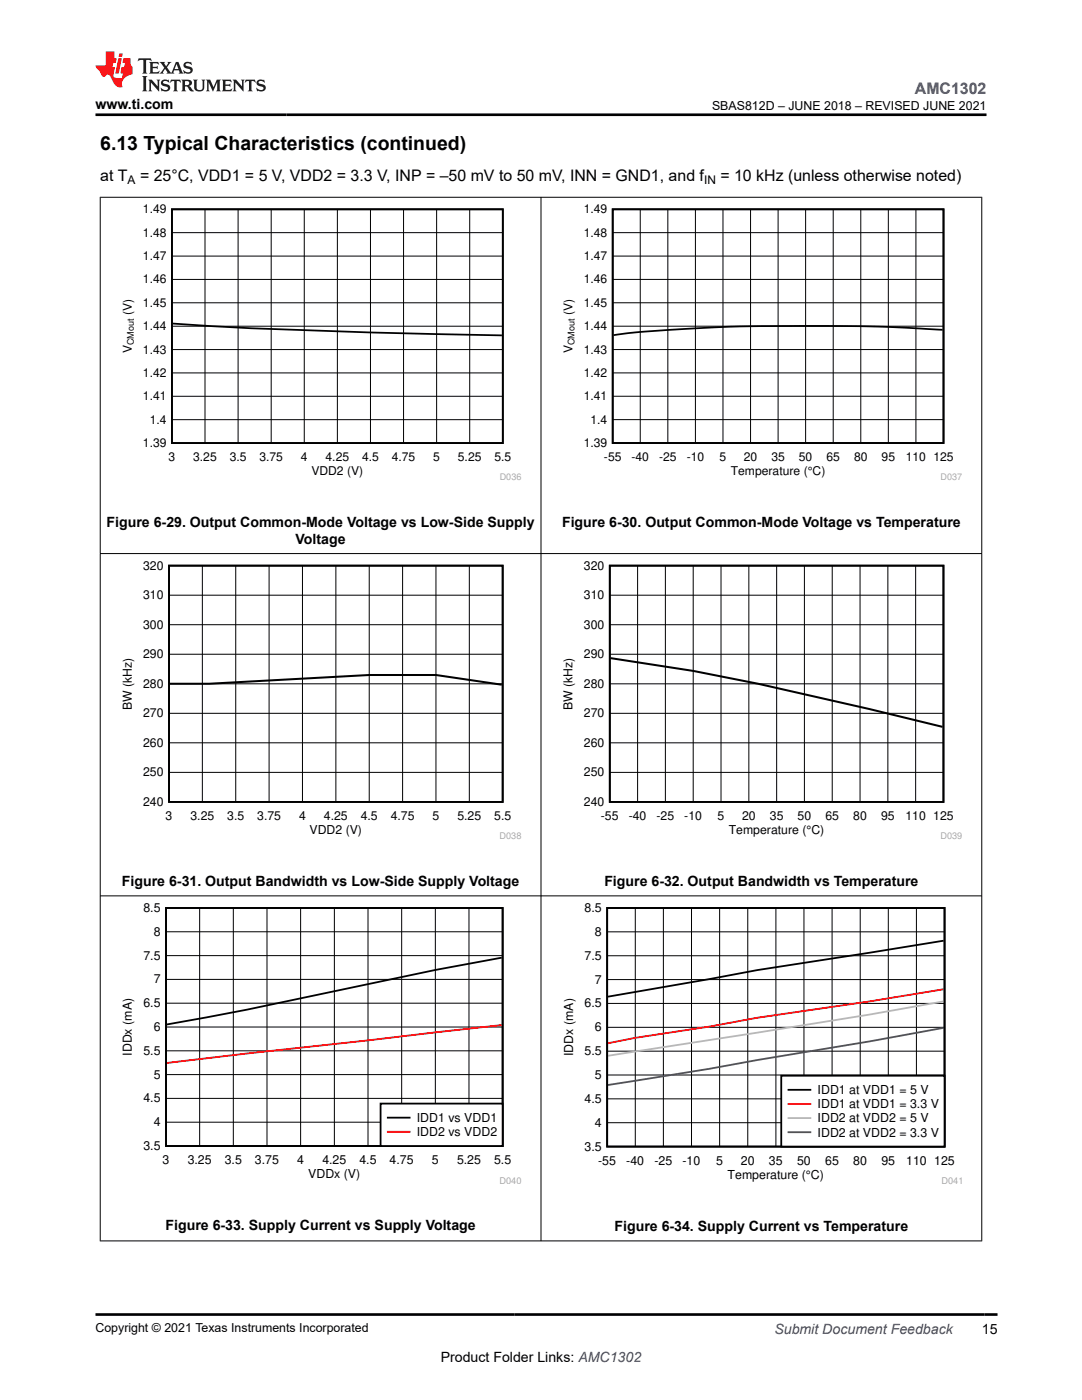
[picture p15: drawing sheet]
<svg xmlns="http://www.w3.org/2000/svg" width="216mm" height="279mm" viewBox="0 0 216 279" stroke-linecap="round" stroke-linejoin="round" font-family="sans-serif">
<defs><g id="words">
<text font-size="3.9" x="20" y="29.9">6.13 Typical Characteristics (continued)</text>
<text font-size="3.2" fill="#00f" x="182.6" y="18.7">AMC1302</text>
<g font-size="3.2">
<text x="20" y="36.1">at T</text>
<text x="27.9" y="36.1">= 25°C, VDD1 = 5 V, VDD2 = 3.3 V, INP = –50 mV to 50 mV, INN = GND1, and f</text>
<text x="143.7" y="36.1">= 10 kHz (unless otherwise noted)</text>
</g>
<g font-size="2.8">
<text x="19" y="21.8">www.ti.com</text>
<text x="21.3" y="105.1">Figure 6-29. Output Common-Mode Voltage vs Low-Side Supply</text>
<text x="112.1" y="105.1">Figure 6-30. Output Common-Mode Voltage vs Temperature</text>
<text x="59" y="108.5">Voltage</text>
<text x="24.3" y="176.8">Figure 6-31. Output Bandwidth vs Low-Side Supply Voltage</text>
<text x="120.6" y="176.8">Figure 6-32. Output Bandwidth vs Temperature</text>
<text x="33" y="245.5">Figure 6-33. Supply Current vs Supply Voltage</text>
<text x="122.6" y="245.6">Figure 6-34. Supply Current vs Temperature</text>
<text x="195.9" y="266.1">15</text>
<text x="87.9" y="271.7">Product Folder Links: AMC1302</text>
</g>
<text font-size="2.8" fill="#00f" x="154.5" y="266.2">Submit Document Feedback</text>
<g font-size="2.5">
<text x="142.1" y="21.9">SBAS812D – JUNE 2018 – REVISED JUNE 2021</text>
<text x="28.6" y="182">8.5</text>
<text x="116.6" y="182">8.5</text>
<text x="28.6" y="191.5">7.5</text>
<text x="30.7" y="186.8">8</text>
<text x="116.6" y="191.5">7.5</text>
<text x="118.7" y="186.8">8</text>
<text x="30.7" y="196.3">7</text>
<text x="118.7" y="196.3">7</text>
<text x="28.6" y="201">6.5</text>
<text x="116.6" y="201.1">6.5</text>
<text x="30.7" y="205.8">6</text>
<text x="118.7" y="205.8">6</text>
<text x="26.3" y="210.7" transform="rotate(-90 26.3 210.7)">IDDx (mA)</text>
<text x="28.6" y="210.5">5.5</text>
<text x="30.7" y="215.3">5</text>
<text x="114.3" y="210.8" transform="rotate(-90 114.3 210.8)">IDDx (mA)</text>
<text x="116.6" y="210.6">5.5</text>
<text x="118.7" y="215.3">5</text>
<text x="28.6" y="220">4.5</text>
<text x="116.6" y="220.1">4.5</text>
<text x="163.1" y="218.4">IDD1 at VDD1 = 5 V</text>
<text x="163.1" y="221.2">IDD1 at VDD1 = 3.3 V</text>
<text x="30.7" y="224.8">4</text>
<text x="83.2" y="223.9">IDD1 vs VDD1</text>
<text x="83.2" y="226.7">IDD2 vs VDD2</text>
<text x="118.7" y="224.9">4</text>
<text x="163.1" y="224">IDD2 at VDD2 = 5 V</text>
<text x="163.1" y="226.8">IDD2 at VDD2 = 3.3 V</text>
<text x="28.6" y="229.5">3.5</text>
<text x="32.4" y="232.3">3</text>
<text x="37.4" y="232.3">3.25</text>
<text x="44.9" y="232.3">3.5</text>
<text x="50.9" y="232.3">3.75</text>
<text x="59.3" y="232.3">4</text>
<text x="64.3" y="232.3">4.25</text>
<text x="71.7" y="232.3">4.5</text>
<text x="77.8" y="232.3">4.75</text>
<text x="86.2" y="232.3">5</text>
<text x="91.2" y="232.3">5.25</text>
<text x="98.6" y="232.3">5.5</text>
<text x="116.6" y="229.6">3.5</text>
<text x="119.4" y="232.4">-55</text>
<text x="125" y="232.4">-40</text>
<text x="130.6" y="232.4">-25</text>
<text x="136.2" y="232.4">-10</text>
<text x="142.9" y="232.4">5</text>
<text x="147.8" y="232.4">20</text>
<text x="153.4" y="232.4">35</text>
<text x="159.1" y="232.4">50</text>
<text x="164.7" y="232.4">65</text>
<text x="170.3" y="232.4">80</text>
<text x="175.9" y="232.4">95</text>
<text x="180.8" y="232.4">110 125</text>
<text x="61.5" y="235.1">VDDx (V)</text>
<text x="145.2" y="235.3">Temperature (°C)</text>
<text x="19" y="265.9">Copyright © 2021 Texas Instruments Incorporated</text>
</g>
<g font-size="2.4">
<text x="25.5" y="36.7">A</text>
<text x="140.5" y="36.7">IN</text>
<text x="28.5" y="47.2">1.48</text>
<text x="28.5" y="42.6">1.49</text>
<text x="116.5" y="47.2">1.48</text>
<text x="116.5" y="42.6">1.49</text>
<text x="28.5" y="51.9">1.47</text>
<text x="116.5" y="51.9">1.47</text>
<text x="28.5" y="56.6">1.46</text>
<text x="116.5" y="56.6">1.46</text>
<text x="26.3" y="62.9" transform="rotate(-90 26.3 62.9)">(V)</text>
<text x="28.5" y="65.9">1.44</text>
<text x="28.5" y="61.2">1.45</text>
<text x="114.2" y="62.9" transform="rotate(-90 114.2 62.9)">(V)</text>
<text x="116.5" y="65.9">1.44</text>
<text x="116.5" y="61.2">1.45</text>
<text x="26.3" y="70.5" transform="rotate(-90 26.3 70.5)">V</text>
<text x="28.5" y="70.6">1.43</text>
<text x="114.2" y="70.5" transform="rotate(-90 114.2 70.5)">V</text>
<text x="116.5" y="70.6">1.43</text>
<text x="28.5" y="75.2">1.42</text>
<text x="116.5" y="75.2">1.42</text>
<text x="28.5" y="79.9">1.41</text>
<text x="116.5" y="79.9">1.41</text>
<text x="28.5" y="89.2">1.39</text>
<text x="29.9" y="84.6">1.4</text>
<text x="116.5" y="89.2">1.39</text>
<text x="117.8" y="84.5">1.4</text>
<text x="33.6" y="92">3</text>
<text x="38.6" y="92">3.25</text>
<text x="45.8" y="92">3.5</text>
<text x="51.8" y="92">3.75</text>
<text x="60" y="92">4</text>
<text x="62.1" y="94.7">VDD2 (V)</text>
<text x="65" y="92">4.25</text>
<text x="72.2" y="92">4.5</text>
<text x="78.2" y="92">4.75</text>
<text x="86.5" y="92">5</text>
<text x="91.4" y="92">5.25</text>
<text x="98.6" y="92">5.5</text>
<text x="120.5" y="92">-55</text>
<text x="126" y="92">-40</text>
<text x="131.5" y="92">-25</text>
<text x="137" y="92">-10</text>
<text x="143.6" y="92">5</text>
<text x="145.8" y="94.7">Temperature (°C)</text>
<text x="148.4" y="92">20</text>
<text x="153.9" y="92">35</text>
<text x="159.4" y="92">50</text>
<text x="164.9" y="92">65</text>
<text x="170.4" y="92">80</text>
<text x="175.9" y="92">95</text>
<text x="180.7" y="92">110 125</text>
<text x="28.6" y="113.7">320</text>
<text x="116.5" y="113.7">320</text>
<text x="28.6" y="119.6">310</text>
<text x="116.5" y="119.6">310</text>
<text x="28.6" y="125.5">300</text>
<text x="116.5" y="125.5">300</text>
<text x="28.6" y="131.4">290</text>
<text x="116.5" y="131.4">290</text>
<text x="28.6" y="137.3">280</text>
<text x="116.5" y="137.3">280</text>
<text x="26.3" y="141.7" transform="rotate(-90 26.3 141.7)">BW (kHz)</text>
<text x="28.6" y="143.2">270</text>
<text x="114.3" y="141.7" transform="rotate(-90 114.3 141.7)">BW (kHz)</text>
<text x="116.5" y="143.2">270</text>
<text x="28.6" y="149.1">260</text>
<text x="116.5" y="149.1">260</text>
<text x="28.6" y="155">250</text>
<text x="116.5" y="155">250</text>
<text x="28.6" y="160.8">240</text>
<text x="116.5" y="160.8">240</text>
<text x="33" y="163.6">3</text>
<text x="38" y="163.6">3.25</text>
<text x="45.3" y="163.6">3.5</text>
<text x="51.3" y="163.6">3.75</text>
<text x="59.7" y="163.6">4</text>
<text x="61.8" y="166.4">VDD2 (V)</text>
<text x="64.6" y="163.6">4.25</text>
<text x="72" y="163.6">4.5</text>
<text x="78" y="163.6">4.75</text>
<text x="86.3" y="163.6">5</text>
<text x="91.3" y="163.6">5.25</text>
<text x="98.6" y="163.6">5.5</text>
<text x="119.9" y="163.6">-55</text>
<text x="125.5" y="163.6">-40</text>
<text x="131" y="163.6">-25</text>
<text x="136.5" y="163.6">-10</text>
<text x="143.2" y="163.6">5</text>
<text x="145.4" y="166.4">Temperature (°C)</text>
<text x="148.1" y="163.6">20</text>
<text x="153.6" y="163.6">35</text>
<text x="159.2" y="163.6">50</text>
<text x="164.7" y="163.6">65</text>
<text x="170.3" y="163.6">80</text>
<text x="175.8" y="163.6">95</text>
<text x="180.7" y="163.6">110 125</text>
</g>
<g font-size="1.8">
<text x="26.7" y="68.9" transform="rotate(-90 26.7 68.9)">CMout</text>
<text x="114.7" y="68.9" transform="rotate(-90 114.7 68.9)">CMout</text>
</g>
<g font-size="1.8" fill="#a8a8a8">
<text x="99.7" y="95.8">D036</text>
<text x="187.7" y="95.8">D037</text>
<text x="99.7" y="167.5">D038</text>
<text x="187.6" y="167.5">D039</text>
<text x="99.7" y="236.2">D040</text>
<text x="187.9" y="236.4">D041</text>
</g>
</g></defs>
<path d="M34.3 41.8h66v46.6h-66zM34.5 64.6a924.1 924.1 0 0 0 52.6 2.1l13.1 .2" fill="none" stroke="#000" stroke-width=".35"/>
<g fill="none" stroke="#000" stroke-width=".2">
<path d="M34.3 55.8h66M34.3 51.1h66M34.3 46.4h66M40.9 41.8v46.6M47.5 41.8v46.6M54.1 41.8v46.6M60.7 41.8v46.6M67.3 41.8v46.6M73.9 41.8v46.6M80.5 41.8v46.6M87.1 41.8v46.6M93.7 41.8v46.6"/>
<path d="M34.3 79.1h66M34.3 74.4h66M34.3 69.8h66M34.3 65.1h66M34.3 60.4h66M34.3 83.8h66"/>
</g>
<path d="M111.9 40.8h80.1v55h-80.1z" fill-rule="evenodd" fill="#fff"/>
<path d="M122.3 41.8h66v46.6h-66zM188.1 65.8a422.1 422.1 0 0 0-62.7 .7l-3 .4" fill="none" stroke="#000" stroke-width=".35"/>
<g fill="none" stroke="#000" stroke-width=".2">
<path d="M122.3 55.8h66M122.3 51.1h66M122.3 46.4h66M127.8 41.8v46.6M133.3 41.8v46.6M138.8 41.8v46.6M144.3 41.8v46.6M149.8 41.8v46.6M155.3 41.8v46.6M160.8 41.8v46.6M166.3 41.8v46.6M171.8 41.8v46.6"/>
<path d="M177.3 41.8v46.6M182.8 41.8v46.6M122.3 79.1h66M122.3 74.4h66M122.3 69.8h66M122.3 65.1h66M122.3 60.4h66M122.3 83.7h66"/>
</g>
<path d="M24 111.9h80v55.6h-80z" fill-rule="evenodd" fill="#fff"/>
<path d="M33.7 112.9h66.6v47.1h-66.6z" fill="none" stroke="#000" stroke-width=".36"/>
<g fill="none" stroke="#000" stroke-width=".2">
<path d="M33.7 118.8h66.6M40.4 112.9v47.1M47 112.9v47.1M53.7 112.9v47.1M60.4 112.9v47.1M67 112.9v47.1M73.7 112.9v47.1M80.3 112.9v47.1M87 112.9v47.1M93.6 112.9v47.1M33.7 136.5h66.6M33.7 130.6h66.6"/>
<path d="M33.7 124.7h66.6M33.7 154.1h66.6M33.7 148.2h66.6M33.7 142.4h66.6"/>
</g>
<path d="M33.9 136.5h7.8l32-1.8h13.3l13.1 1.9" fill="none" stroke="#000" stroke-width=".4"/>
<path d="M111.9 111.9h80.1v55.6h-80.1z" fill-rule="evenodd" fill="#fff"/>
<path d="M121.7 112.9h66.6v47.1h-66.6z" fill="none" stroke="#000" stroke-width=".36"/>
<g fill="none" stroke="#000" stroke-width=".2">
<path d="M121.7 118.8h66.6M127.2 112.9v47.1M132.8 112.9v47.1M138.3 112.9v47.1M143.9 112.9v47.1M149.4 112.9v47.1M155 112.9v47.1M160.5 112.9v47.1M166.1 112.9v47.1M171.6 112.9v47.1M177.2 112.9v47.1M182.7 112.9v47.1"/>
<path d="M121.7 136.5h66.6M121.7 130.6h66.6M121.7 124.7h66.6M121.7 154.1h66.6M121.7 148.2h66.6M121.7 142.4h66.6"/>
</g>
<path d="M121.8 131.3l16.5 2.6 13 2.6 22.2 5 14.6 3.6" fill="none" stroke="#000" stroke-width=".4"/>
<path d="M24 180.2h80v56.1h-80z" fill-rule="evenodd" fill="#fff"/>
<path d="M33.1 181.2h67.2v47.5h-67.2zM100.1 191.1l-13.2 2.5-37.7 7.9-15.9 3" fill="none" stroke="#000" stroke-width=".36"/>
<g fill="none" stroke="#000" stroke-width=".2">
<path d="M33.1 195.5h67.2M33.1 190.7h67.2M33.1 186h67.2M39.8 181.2v47.5M46.6 181.2v47.5M53.3 181.2v47.5M60 181.2v47.5M66.7 181.2v47.5M73.4 181.2v47.5M80.1 181.2v47.5M86.9 181.2v47.5M93.6 181.2v47.5"/>
<path d="M33.1 219.2h67.2M33.1 214.5h67.2M33.1 209.7h67.2M33.1 205h67.2M33.1 200.2h67.2M33.1 224h67.2"/>
</g>
<path d="M100.1 204.6l-66.8 7.5" fill="none" stroke="#f00" stroke-width=".36"/>
<path d="M75.9 220.2h24.4v8.5h-24.4z" fill-rule="evenodd" fill="#fff"/>
<path d="M75.9 220.2h24.4v8.5h-24.4zM77.4 223.1h4.3" fill="none" stroke="#000" stroke-width=".36"/>
<path d="M77.4 225.9h4.3" fill="none" stroke="#f00" stroke-width=".36"/>
<path d="M112 180.2h79.9v56.2h-79.9z" fill-rule="evenodd" fill="#fff"/>
<path d="M121.2 181.2h67.3v47.6h-67.3zM188.3 187.7l-37.2 5.9-29.8 5.3" fill="none" stroke="#000" stroke-width=".36"/>
<g fill="none" stroke="#000" stroke-width=".2">
<path d="M121.2 195.5h67.3M121.2 190.7h67.3M121.2 186h67.3M126.8 181.2v47.6M132.4 181.2v47.6M138 181.2v47.6M143.6 181.2v47.6M149.2 181.2v47.6M154.8 181.2v47.6M160.4 181.2v47.6M166 181.2v47.6M171.6 181.2v47.6"/>
<path d="M177.3 181.2v47.6M182.9 181.2v47.6M121.2 219.3h67.3M121.2 214.5h67.3M121.2 209.8h67.3M121.2 205h67.3M121.2 200.3h67.3M121.2 224.1h67.3"/>
</g>
<path d="M188.3 197.4l-14.8 2.5-22.4 3.2-9.4 1.8-14.9 2.2-5.5 1.1" fill="none" stroke="#f00" stroke-width=".36"/>
<path d="M188.3 199.8a2708.5 2708.5 0 0 1-67 10.9" fill="none" stroke="#b8b8b8" stroke-width=".36"/>
<path d="M188.3 205.1l-14.8 2.7-22.4 3.8-9.4 1.7-20.4 3.2" fill="none" stroke="#295c75" stroke-width=".36"/>
<path d="M155.9 214.7h32.6v14.1h-32.6z" fill-rule="evenodd" fill="#fff"/>
<path d="M155.9 214.7h32.6v14.1h-32.6zM157.3 217.5h4.4" fill="none" stroke="#000" stroke-width=".36"/>
<path d="M157.3 220.3h4.4" fill="none" stroke="#f00" stroke-width=".36"/>
<path d="M157.3 223.1h4.4" fill="none" stroke="#b8b8b8" stroke-width=".36"/>
<path d="M157.3 226h4.4" fill="none" stroke="#295c75" stroke-width=".36"/>
<path d="M19.9 39.4h176.1M20 39.3v208.4M107.9 39.3v208.4M195.9 39.3v208.4M19.9 110.5h176.1M19.9 178.8h176.1M19.9 247.6h176.1" fill="none" stroke="#000" stroke-width=".2"/>
<path d="M27.7 11.6l-.2 .6 .5-.2h.6v.1v2.2l-.2 .4h1l-.2-.4v-2.2v-.1h.5l.5 .2-.1-.6zM29.8 12.4l.2 .3v1.6l-.2 .4h1.9l.1-.6a1.08 1.08 0 0 1-1.3 .2v-.7h.6l.4 .2v-.7l-.4 .2h-.6v-.5l.2-.2a1 1 0 0 1 1 .3l-.1-.5zM31.8 12.4l1 1.1-1 1.2h.9l-.2-.2 .4-.8 .5 .8-.2 .2h1.6l-.2-.2 .1-.5h1l.1 .5-.1 .2h.9l-.2-.4-.8-1.9h-.5l-1 2.1-.8-1.1 .9-1h-.8l.2 .2-.5 .6-.3-.6 .1-.2zM35.2 12.8l.4 1h-.8zM36.8 12.5a.65 .65 0 0 0-.2 .7 .65 .65 0 0 0 .6 .5l.7 .1 .1 .3a.79 .79 0 0 1-.7 .4 .79 .79 0 0 1-.7-.5l.1 .7 .2-.1a.93 .93 0 0 0 1.1 0 .93 .93 0 0 0 .4-.9 1.46 1.46 0 0 0-1.2-.6l-.1-.3a1.09 1.09 0 0 1 1.2 .2l-.2-.6-.1 .1-.6-.2zM28.4 15.2l.2 .4v2.2l-.2 .4h1l-.2-.4v-2.2l.2-.4zM29.6 15.9l.2 .4v1.5l-.2 .4h.8l-.3-.4v-1.3l1.7 1.8v-2l.2-.4h-.8l.2 .2 .1 1.1-1.2-1.3zM32.3 16a.65 .65 0 0 0-.2 .8 .65 .65 0 0 0 .7 .4l.6 .2 .1 .2a.79 .79 0 0 1-.7 .4 .79 .79 0 0 1-.7-.5l.1 .7 .2-.1a.93 .93 0 0 0 1.1 .1 .93 .93 0 0 0 .4-1 1.46 1.46 0 0 0-1.2-.5l-.1-.4a1.09 1.09 0 0 1 1.2 .2l-.2-.6-.1 .1-.6-.1zM34.1 15.9l-.1 .6a.63 .63 0 0 1 .7-.3l.1 1.6-.3 .4h1l-.2-.4v-1.6a.66 .66 0 0 1 .8 .3l-.1-.6zM36.2 15.9l.2 .4v1.5l-.2 .4h.9l-.2-.2v-.7h.5l.1 .2a.79 .79 0 0 0 1.2 .6l-1-.9a.61 .61 0 0 0 .6-.6 .61 .61 0 0 0-.5-.7zM36.9 16.2h.2a.47 .47 0 0 1 .5 .1 .47 .47 0 0 1 .1 .5l-.2 .1-.6 .1zM38.5 15.9l.2 .2a2.27 2.27 0 0 0 .4 2 1.04 1.04 0 0 0 1.7-.7v-1.3l.2-.2h-.8l.2 .4v1.1a.6 .6 0 0 1-.6 .6 .6 .6 0 0 1-.6-.6v-1.1l.3-.4zM41.1 15.9l.2 .4v1.5l-.2 .4h.7l-.2-.4v-1.4l.9 1.9 .8-1.9v1.4l-.2 .4h1l-.3-.4v-1.5l.3-.4h-.8l-.7 1.5-.7-1.5zM44.3 15.9l.2 .4v1.5l-.2 .4h1.9l.1-.6a1.09 1.09 0 0 1-1.3 .2v-.7h.6l.4 .2v-.6l-.4 .2h-.6v-.6l.2-.1a1.01 1.01 0 0 1 1 .3l-.1-.6zM46.4 15.9l.3 .4v1.5l-.3 .4h.8l-.2-.4v-1.3l1.6 1.8v-2l.2-.4h-.7l.2 .2v1.1l-1.2-1.3zM49 15.9l-.1 .6a.63 .63 0 0 1 .8-.3v1.6l-.3 .4h1l-.2-.4v-1.6a.66 .66 0 0 1 .8 .3l-.1-.6zM51.4 16a.65 .65 0 0 0-.2 .8 .65 .65 0 0 0 .6 .4l.6 .2 .2 .2a.79 .79 0 0 1-.8 .4 .79 .79 0 0 1-.6-.5l.1 .7 .2-.1a.93 .93 0 0 0 1 .1 .93 .93 0 0 0 .5-1 1.46 1.46 0 0 0-1.3-.5l-.1-.4a1.09 1.09 0 0 1 1.3 .2l-.2-.6-.2 .1-.5-.1z" fill="#231f20"/>
<path d="M21.1 10.3v2.7h-2.1l.1 .4 .9 1a.95 .95 0 0 0 .9 .9 .59 .59 0 0 1 .6-.4 .59 .59 0 0 1 .5 .3l.4 .8a1.59 1.59 0 0 0 2.1 1.4 1.61 1.61 0 0 1 1-2.3l1-.3-.1-1.5a1.59 1.59 0 0 1-.4-1.7h-1.4l-.2 .9h.5l-.1 .9h-.5l-.2 .9v.3l.4 .1-.2 .9h-.6a.73 .73 0 0 1-1.1-.7l.3-1.5h-.5l.2-.9h.5l.2-.9h-.5v-1.3zM23.6 11.6l-.6 3.1h.7l.6-3.1zM23.8 10.7l-.1 .6h.7l.1-.6z" fill="#ed1c24"/>
<path d="M19 22.9h177.8M19.1 262.3h179.9" fill="none" stroke="#000" stroke-width=".53"/>
<use href="#words"/>
</svg>
